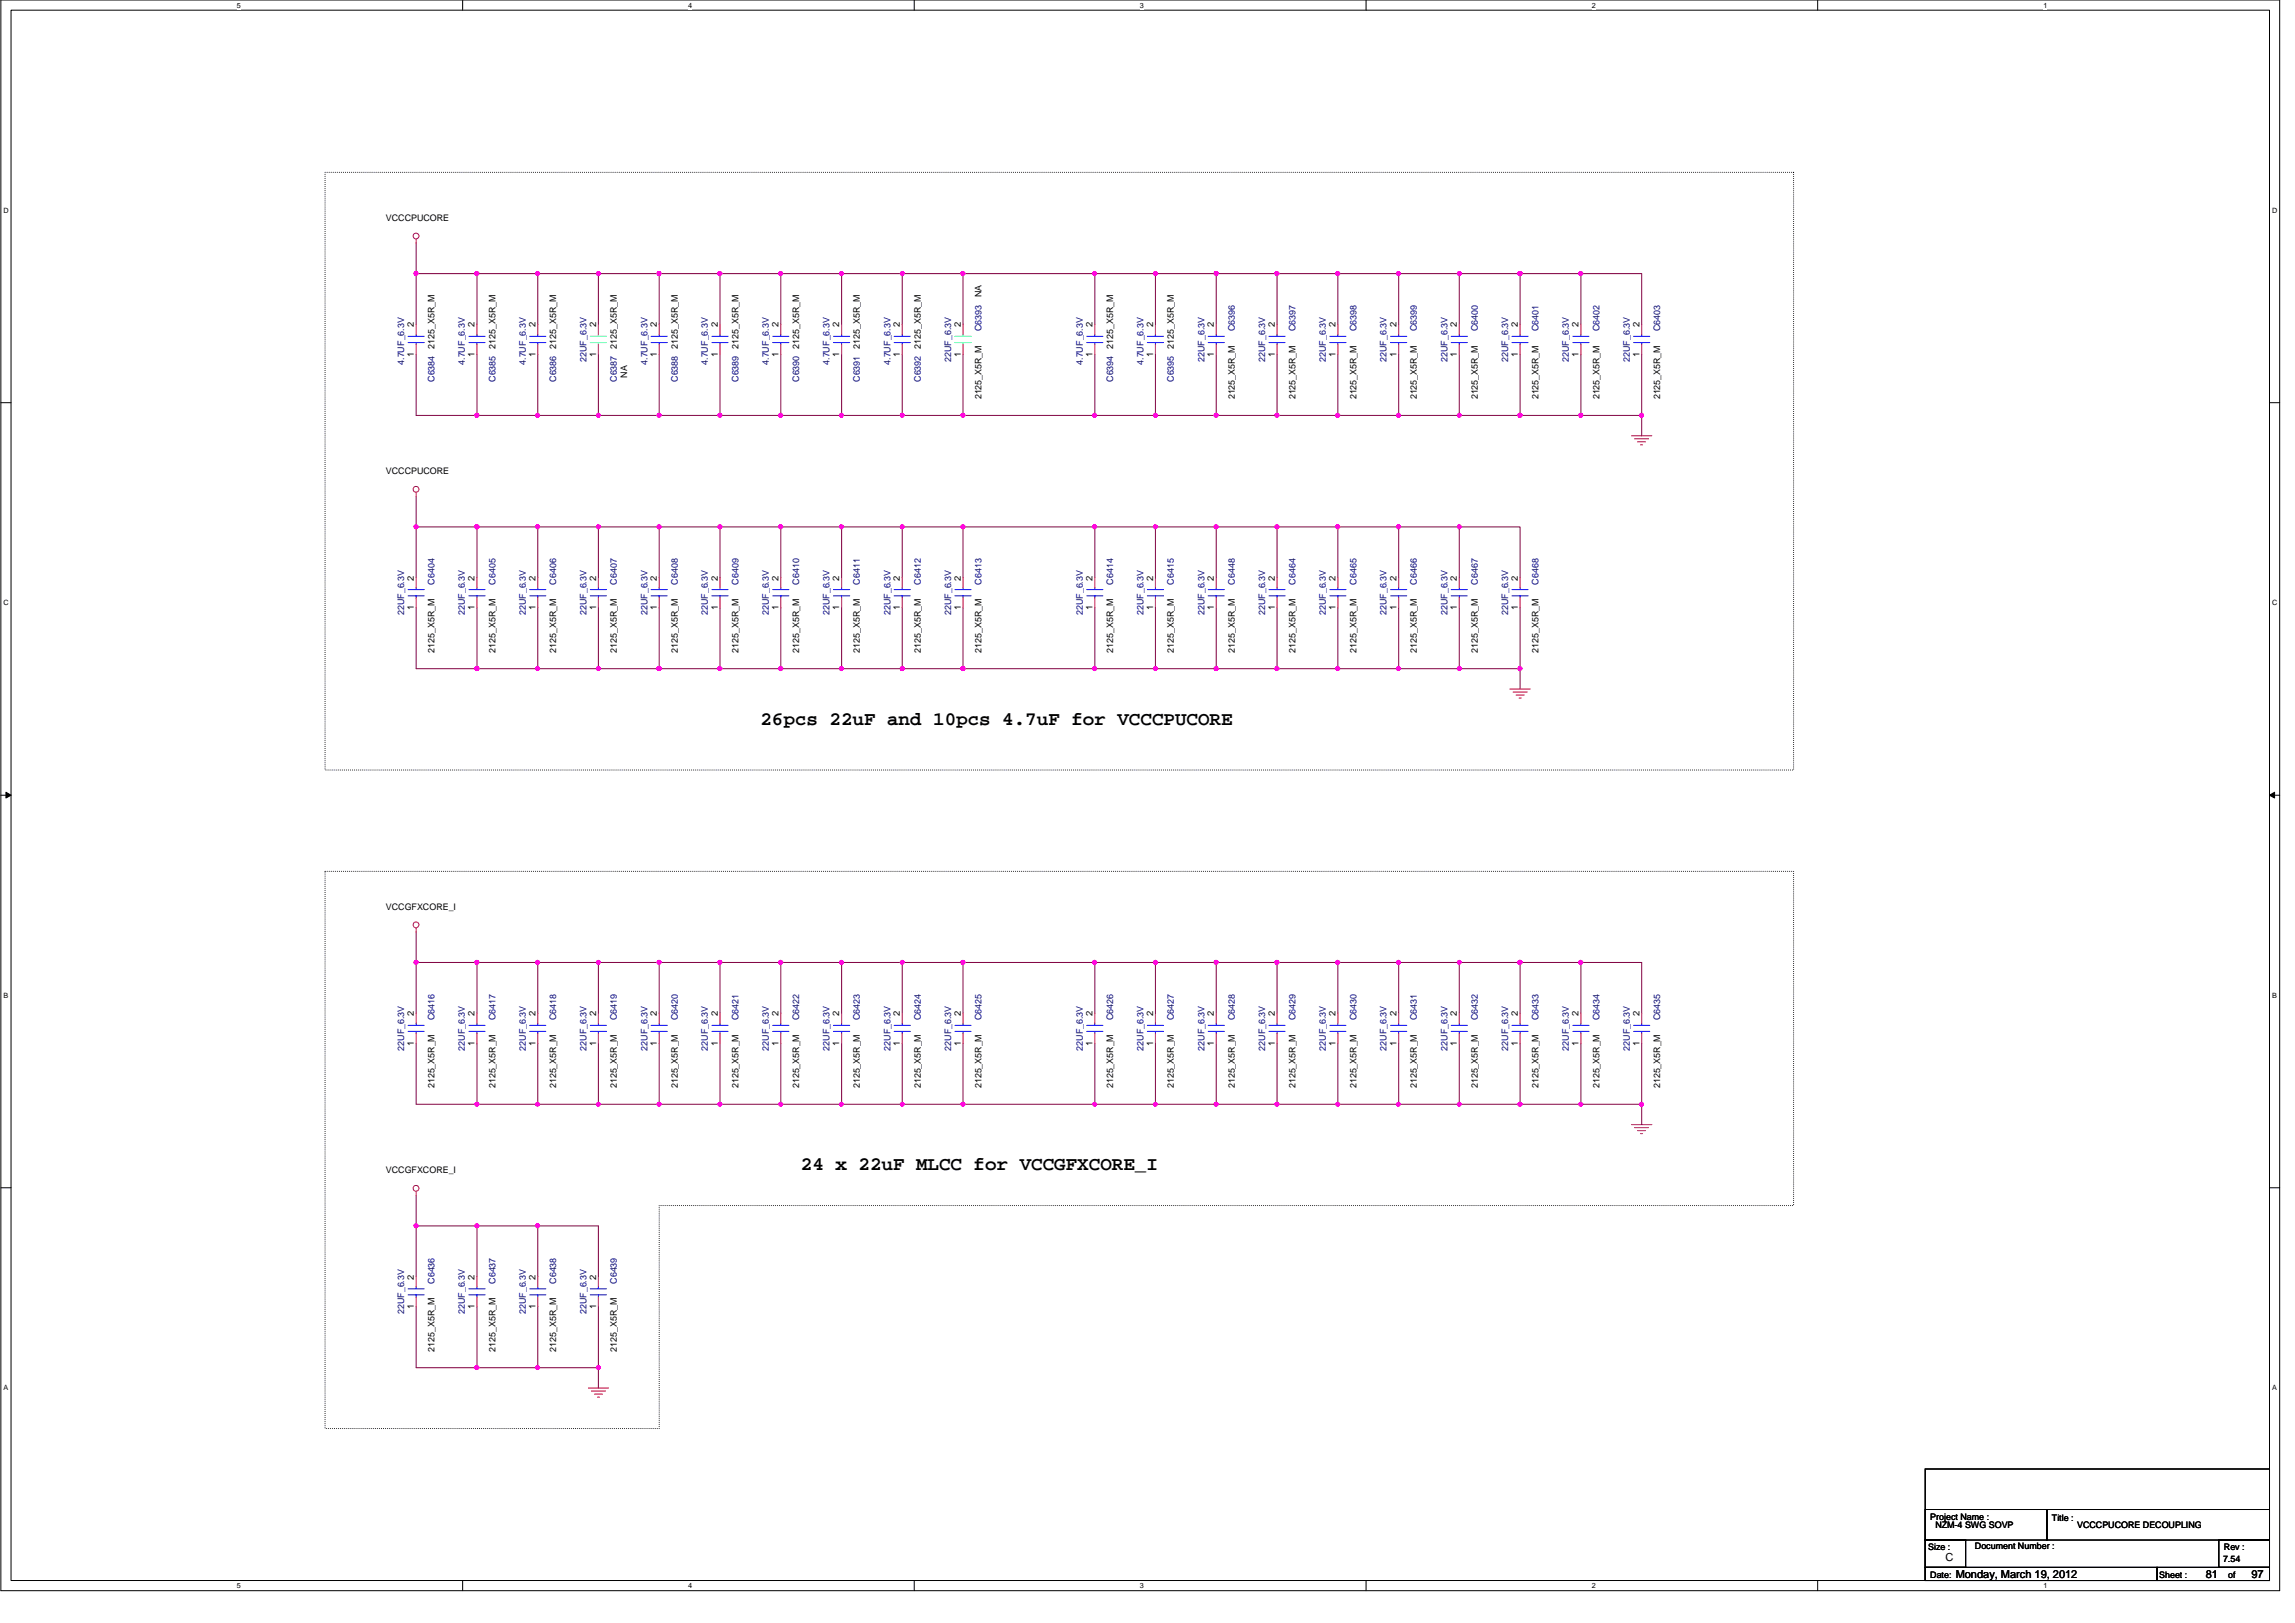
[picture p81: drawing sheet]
<svg xmlns="http://www.w3.org/2000/svg" width="420mm" height="297mm" viewBox="0 0 420 297" stroke-linecap="round" stroke-linejoin="round" font-family="sans-serif">
<defs><g id="words">
<g font-size="3.5">
<text x="139.2" y="132.6">26pcs 22uF and 10pcs 4.7uF for VCCCPUCORE</text>
<text x="146.6" y="214.2">24 x 22uF MLCC for VCCGFXCORE_I</text>
</g>
<g font-size="2">
<text x="356.2" y="285.6">C</text>
<text x="358" y="288.8">Monday, March 19, 2012</text>
<text x="403.8" y="288.8">81</text>
<text x="412.2" y="288.8">97</text>
</g>
<g font-size="1.7">
<text x="70.6" y="40.4">VCCCPUCORE</text>
<text x="75.8" y="59.9" transform="rotate(-90 75.8 59.9)">2</text>
<text x="86.9" y="59.9" transform="rotate(-90 86.9 59.9)">2</text>
<text x="98" y="59.9" transform="rotate(-90 98 59.9)">2</text>
<text x="109.1" y="59.9" transform="rotate(-90 109.1 59.9)">2</text>
<text x="120.3" y="59.9" transform="rotate(-90 120.3 59.9)">2</text>
<text x="131.4" y="59.9" transform="rotate(-90 131.4 59.9)">2</text>
<text x="142.5" y="59.9" transform="rotate(-90 142.5 59.9)">2</text>
<text x="153.7" y="59.9" transform="rotate(-90 153.7 59.9)">2</text>
<text x="164.7" y="59.9" transform="rotate(-90 164.7 59.9)">2</text>
<text x="175.9" y="59.9" transform="rotate(-90 175.9 59.9)">2</text>
<text x="179.7" y="54.4" transform="rotate(-90 179.7 54.4)">NA</text>
<text x="200" y="59.9" transform="rotate(-90 200 59.9)">2</text>
<text x="211.1" y="59.9" transform="rotate(-90 211.1 59.9)">2</text>
<text x="222.2" y="59.9" transform="rotate(-90 222.2 59.9)">2</text>
<text x="233.4" y="59.9" transform="rotate(-90 233.4 59.9)">2</text>
<text x="244.5" y="59.9" transform="rotate(-90 244.5 59.9)">2</text>
<text x="255.6" y="59.9" transform="rotate(-90 255.6 59.9)">2</text>
<text x="266.7" y="59.9" transform="rotate(-90 266.7 59.9)">2</text>
<text x="277.9" y="59.9" transform="rotate(-90 277.9 59.9)">2</text>
<text x="289" y="59.9" transform="rotate(-90 289 59.9)">2</text>
<text x="300.1" y="59.9" transform="rotate(-90 300.1 59.9)">2</text>
<text x="75.8" y="65.3" transform="rotate(-90 75.8 65.3)">1</text>
<text x="79.6" y="63.8" transform="rotate(-90 79.6 63.8)">2125_X5R_M</text>
<text x="86.9" y="65.3" transform="rotate(-90 86.9 65.3)">1</text>
<text x="90.7" y="63.8" transform="rotate(-90 90.7 63.8)">2125_X5R_M</text>
<text x="98" y="65.3" transform="rotate(-90 98 65.3)">1</text>
<text x="101.8" y="63.8" transform="rotate(-90 101.8 63.8)">2125_X5R_M</text>
<text x="109.1" y="65.3" transform="rotate(-90 109.1 65.3)">1</text>
<text x="112.9" y="63.8" transform="rotate(-90 112.9 63.8)">2125_X5R_M</text>
<text x="120.3" y="65.3" transform="rotate(-90 120.3 65.3)">1</text>
<text x="124.1" y="63.8" transform="rotate(-90 124.1 63.8)">2125_X5R_M</text>
<text x="131.4" y="65.3" transform="rotate(-90 131.4 65.3)">1</text>
<text x="135.2" y="63.8" transform="rotate(-90 135.2 63.8)">2125_X5R_M</text>
<text x="142.5" y="65.3" transform="rotate(-90 142.5 65.3)">1</text>
<text x="146.3" y="63.8" transform="rotate(-90 146.3 63.8)">2125_X5R_M</text>
<text x="153.7" y="65.3" transform="rotate(-90 153.7 65.3)">1</text>
<text x="157.4" y="63.8" transform="rotate(-90 157.4 63.8)">2125_X5R_M</text>
<text x="164.7" y="65.3" transform="rotate(-90 164.7 65.3)">1</text>
<text x="168.6" y="63.8" transform="rotate(-90 168.6 63.8)">2125_X5R_M</text>
<text x="175.9" y="65.3" transform="rotate(-90 175.9 65.3)">1</text>
<text x="200" y="65.3" transform="rotate(-90 200 65.3)">1</text>
<text x="203.8" y="63.8" transform="rotate(-90 203.8 63.8)">2125_X5R_M</text>
<text x="211.1" y="65.3" transform="rotate(-90 211.1 65.3)">1</text>
<text x="214.9" y="63.8" transform="rotate(-90 214.9 63.8)">2125_X5R_M</text>
<text x="222.2" y="65.3" transform="rotate(-90 222.2 65.3)">1</text>
<text x="233.4" y="65.3" transform="rotate(-90 233.4 65.3)">1</text>
<text x="244.5" y="65.3" transform="rotate(-90 244.5 65.3)">1</text>
<text x="255.6" y="65.3" transform="rotate(-90 255.6 65.3)">1</text>
<text x="266.7" y="65.3" transform="rotate(-90 266.7 65.3)">1</text>
<text x="277.9" y="65.3" transform="rotate(-90 277.9 65.3)">1</text>
<text x="289" y="65.3" transform="rotate(-90 289 65.3)">1</text>
<text x="300.1" y="65.3" transform="rotate(-90 300.1 65.3)">1</text>
<text x="114.8" y="69.2" transform="rotate(-90 114.8 69.2)">NA</text>
<text x="179.7" y="73.1" transform="rotate(-90 179.7 73.1)">2125_X5R_M</text>
<text x="226" y="73.1" transform="rotate(-90 226 73.1)">2125_X5R_M</text>
<text x="237.2" y="73.1" transform="rotate(-90 237.2 73.1)">2125_X5R_M</text>
<text x="248.3" y="73.1" transform="rotate(-90 248.3 73.1)">2125_X5R_M</text>
<text x="259.4" y="73.1" transform="rotate(-90 259.4 73.1)">2125_X5R_M</text>
<text x="270.5" y="73.1" transform="rotate(-90 270.5 73.1)">2125_X5R_M</text>
<text x="281.7" y="73.1" transform="rotate(-90 281.7 73.1)">2125_X5R_M</text>
<text x="292.8" y="73.1" transform="rotate(-90 292.8 73.1)">2125_X5R_M</text>
<text x="303.9" y="73.1" transform="rotate(-90 303.9 73.1)">2125_X5R_M</text>
<text x="70.6" y="86.8">VCCCPUCORE</text>
<text x="75.8" y="106.3" transform="rotate(-90 75.8 106.3)">2</text>
<text x="86.9" y="106.3" transform="rotate(-90 86.9 106.3)">2</text>
<text x="98" y="106.3" transform="rotate(-90 98 106.3)">2</text>
<text x="109.1" y="106.3" transform="rotate(-90 109.1 106.3)">2</text>
<text x="120.3" y="106.3" transform="rotate(-90 120.3 106.3)">2</text>
<text x="131.4" y="106.3" transform="rotate(-90 131.4 106.3)">2</text>
<text x="142.5" y="106.3" transform="rotate(-90 142.5 106.3)">2</text>
<text x="153.7" y="106.3" transform="rotate(-90 153.7 106.3)">2</text>
<text x="164.7" y="106.3" transform="rotate(-90 164.7 106.3)">2</text>
<text x="175.9" y="106.3" transform="rotate(-90 175.9 106.3)">2</text>
<text x="200" y="106.3" transform="rotate(-90 200 106.3)">2</text>
<text x="211.1" y="106.3" transform="rotate(-90 211.1 106.3)">2</text>
<text x="222.2" y="106.3" transform="rotate(-90 222.2 106.3)">2</text>
<text x="233.4" y="106.3" transform="rotate(-90 233.4 106.3)">2</text>
<text x="244.5" y="106.3" transform="rotate(-90 244.5 106.3)">2</text>
<text x="255.6" y="106.3" transform="rotate(-90 255.6 106.3)">2</text>
<text x="266.7" y="106.3" transform="rotate(-90 266.7 106.3)">2</text>
<text x="277.9" y="106.3" transform="rotate(-90 277.9 106.3)">2</text>
<text x="75.8" y="111.7" transform="rotate(-90 75.8 111.7)">1</text>
<text x="86.9" y="111.7" transform="rotate(-90 86.9 111.7)">1</text>
<text x="98" y="111.7" transform="rotate(-90 98 111.7)">1</text>
<text x="109.1" y="111.7" transform="rotate(-90 109.1 111.7)">1</text>
<text x="120.3" y="111.7" transform="rotate(-90 120.3 111.7)">1</text>
<text x="131.4" y="111.7" transform="rotate(-90 131.4 111.7)">1</text>
<text x="142.5" y="111.7" transform="rotate(-90 142.5 111.7)">1</text>
<text x="153.7" y="111.7" transform="rotate(-90 153.7 111.7)">1</text>
<text x="164.7" y="111.7" transform="rotate(-90 164.7 111.7)">1</text>
<text x="175.9" y="111.7" transform="rotate(-90 175.9 111.7)">1</text>
<text x="200" y="111.7" transform="rotate(-90 200 111.7)">1</text>
<text x="211.1" y="111.7" transform="rotate(-90 211.1 111.7)">1</text>
<text x="222.2" y="111.7" transform="rotate(-90 222.2 111.7)">1</text>
<text x="233.4" y="111.7" transform="rotate(-90 233.4 111.7)">1</text>
<text x="244.5" y="111.7" transform="rotate(-90 244.5 111.7)">1</text>
<text x="255.6" y="111.7" transform="rotate(-90 255.6 111.7)">1</text>
<text x="266.7" y="111.7" transform="rotate(-90 266.7 111.7)">1</text>
<text x="277.9" y="111.7" transform="rotate(-90 277.9 111.7)">1</text>
<text x="79.6" y="119.4" transform="rotate(-90 79.6 119.4)">2125_X5R_M</text>
<text x="90.7" y="119.4" transform="rotate(-90 90.7 119.4)">2125_X5R_M</text>
<text x="101.8" y="119.4" transform="rotate(-90 101.8 119.4)">2125_X5R_M</text>
<text x="112.9" y="119.4" transform="rotate(-90 112.9 119.4)">2125_X5R_M</text>
<text x="124.1" y="119.4" transform="rotate(-90 124.1 119.4)">2125_X5R_M</text>
<text x="135.2" y="119.4" transform="rotate(-90 135.2 119.4)">2125_X5R_M</text>
<text x="146.3" y="119.4" transform="rotate(-90 146.3 119.4)">2125_X5R_M</text>
<text x="157.4" y="119.4" transform="rotate(-90 157.4 119.4)">2125_X5R_M</text>
<text x="168.6" y="119.4" transform="rotate(-90 168.6 119.4)">2125_X5R_M</text>
<text x="179.7" y="119.4" transform="rotate(-90 179.7 119.4)">2125_X5R_M</text>
<text x="203.8" y="119.4" transform="rotate(-90 203.8 119.4)">2125_X5R_M</text>
<text x="214.9" y="119.4" transform="rotate(-90 214.9 119.4)">2125_X5R_M</text>
<text x="226" y="119.4" transform="rotate(-90 226 119.4)">2125_X5R_M</text>
<text x="237.2" y="119.4" transform="rotate(-90 237.2 119.4)">2125_X5R_M</text>
<text x="248.3" y="119.4" transform="rotate(-90 248.3 119.4)">2125_X5R_M</text>
<text x="259.4" y="119.4" transform="rotate(-90 259.4 119.4)">2125_X5R_M</text>
<text x="270.5" y="119.4" transform="rotate(-90 270.5 119.4)">2125_X5R_M</text>
<text x="281.7" y="119.4" transform="rotate(-90 281.7 119.4)">2125_X5R_M</text>
<text x="70.6" y="166.5">VCCGFXCORE_I</text>
<text x="75.8" y="186" transform="rotate(-90 75.8 186)">2</text>
<text x="86.9" y="186" transform="rotate(-90 86.9 186)">2</text>
<text x="98" y="186" transform="rotate(-90 98 186)">2</text>
<text x="109.1" y="186" transform="rotate(-90 109.1 186)">2</text>
<text x="120.3" y="186" transform="rotate(-90 120.3 186)">2</text>
<text x="131.4" y="186" transform="rotate(-90 131.4 186)">2</text>
<text x="142.5" y="186" transform="rotate(-90 142.5 186)">2</text>
<text x="153.7" y="186" transform="rotate(-90 153.7 186)">2</text>
<text x="164.7" y="186" transform="rotate(-90 164.7 186)">2</text>
<text x="175.9" y="186" transform="rotate(-90 175.9 186)">2</text>
<text x="200" y="186" transform="rotate(-90 200 186)">2</text>
<text x="211.1" y="186" transform="rotate(-90 211.1 186)">2</text>
<text x="222.2" y="186" transform="rotate(-90 222.2 186)">2</text>
<text x="233.4" y="186" transform="rotate(-90 233.4 186)">2</text>
<text x="244.5" y="186" transform="rotate(-90 244.5 186)">2</text>
<text x="255.6" y="186" transform="rotate(-90 255.6 186)">2</text>
<text x="266.7" y="186" transform="rotate(-90 266.7 186)">2</text>
<text x="277.9" y="186" transform="rotate(-90 277.9 186)">2</text>
<text x="289" y="186" transform="rotate(-90 289 186)">2</text>
<text x="300.1" y="186" transform="rotate(-90 300.1 186)">2</text>
<text x="75.8" y="191.4" transform="rotate(-90 75.8 191.4)">1</text>
<text x="86.9" y="191.4" transform="rotate(-90 86.9 191.4)">1</text>
<text x="98" y="191.4" transform="rotate(-90 98 191.4)">1</text>
<text x="109.1" y="191.4" transform="rotate(-90 109.1 191.4)">1</text>
<text x="120.3" y="191.4" transform="rotate(-90 120.3 191.4)">1</text>
<text x="131.4" y="191.4" transform="rotate(-90 131.4 191.4)">1</text>
<text x="142.5" y="191.4" transform="rotate(-90 142.5 191.4)">1</text>
<text x="153.7" y="191.4" transform="rotate(-90 153.7 191.4)">1</text>
<text x="164.7" y="191.4" transform="rotate(-90 164.7 191.4)">1</text>
<text x="175.9" y="191.4" transform="rotate(-90 175.9 191.4)">1</text>
<text x="200" y="191.4" transform="rotate(-90 200 191.4)">1</text>
<text x="211.1" y="191.4" transform="rotate(-90 211.1 191.4)">1</text>
<text x="222.2" y="191.4" transform="rotate(-90 222.2 191.4)">1</text>
<text x="233.4" y="191.4" transform="rotate(-90 233.4 191.4)">1</text>
<text x="244.5" y="191.4" transform="rotate(-90 244.5 191.4)">1</text>
<text x="255.6" y="191.4" transform="rotate(-90 255.6 191.4)">1</text>
<text x="266.7" y="191.4" transform="rotate(-90 266.7 191.4)">1</text>
<text x="277.9" y="191.4" transform="rotate(-90 277.9 191.4)">1</text>
<text x="289" y="191.4" transform="rotate(-90 289 191.4)">1</text>
<text x="300.1" y="191.4" transform="rotate(-90 300.1 191.4)">1</text>
<text x="79.6" y="199.1" transform="rotate(-90 79.6 199.1)">2125_X5R_M</text>
<text x="90.7" y="199.1" transform="rotate(-90 90.7 199.1)">2125_X5R_M</text>
<text x="101.8" y="199.1" transform="rotate(-90 101.8 199.1)">2125_X5R_M</text>
<text x="112.9" y="199.1" transform="rotate(-90 112.9 199.1)">2125_X5R_M</text>
<text x="124.1" y="199.1" transform="rotate(-90 124.1 199.1)">2125_X5R_M</text>
<text x="135.2" y="199.1" transform="rotate(-90 135.2 199.1)">2125_X5R_M</text>
<text x="146.3" y="199.1" transform="rotate(-90 146.3 199.1)">2125_X5R_M</text>
<text x="157.4" y="199.1" transform="rotate(-90 157.4 199.1)">2125_X5R_M</text>
<text x="168.6" y="199.1" transform="rotate(-90 168.6 199.1)">2125_X5R_M</text>
<text x="179.7" y="199.1" transform="rotate(-90 179.7 199.1)">2125_X5R_M</text>
<text x="203.8" y="199.1" transform="rotate(-90 203.8 199.1)">2125_X5R_M</text>
<text x="214.9" y="199.1" transform="rotate(-90 214.9 199.1)">2125_X5R_M</text>
<text x="226" y="199.1" transform="rotate(-90 226 199.1)">2125_X5R_M</text>
<text x="237.2" y="199.1" transform="rotate(-90 237.2 199.1)">2125_X5R_M</text>
<text x="248.3" y="199.1" transform="rotate(-90 248.3 199.1)">2125_X5R_M</text>
<text x="259.4" y="199.1" transform="rotate(-90 259.4 199.1)">2125_X5R_M</text>
<text x="270.5" y="199.1" transform="rotate(-90 270.5 199.1)">2125_X5R_M</text>
<text x="281.7" y="199.1" transform="rotate(-90 281.7 199.1)">2125_X5R_M</text>
<text x="292.8" y="199.1" transform="rotate(-90 292.8 199.1)">2125_X5R_M</text>
<text x="303.9" y="199.1" transform="rotate(-90 303.9 199.1)">2125_X5R_M</text>
<text x="70.6" y="214.7">VCCGFXCORE_I</text>
<text x="75.8" y="239.6" transform="rotate(-90 75.8 239.6)">1</text>
<text x="75.8" y="234.2" transform="rotate(-90 75.8 234.2)">2</text>
<text x="86.9" y="239.6" transform="rotate(-90 86.9 239.6)">1</text>
<text x="86.9" y="234.2" transform="rotate(-90 86.9 234.2)">2</text>
<text x="98" y="239.6" transform="rotate(-90 98 239.6)">1</text>
<text x="98" y="234.2" transform="rotate(-90 98 234.2)">2</text>
<text x="109.1" y="239.6" transform="rotate(-90 109.1 239.6)">1</text>
<text x="109.1" y="234.2" transform="rotate(-90 109.1 234.2)">2</text>
<text x="79.6" y="247.4" transform="rotate(-90 79.6 247.4)">2125_X5R_M</text>
<text x="90.7" y="247.4" transform="rotate(-90 90.7 247.4)">2125_X5R_M</text>
<text x="101.8" y="247.4" transform="rotate(-90 101.8 247.4)">2125_X5R_M</text>
<text x="112.9" y="247.4" transform="rotate(-90 112.9 247.4)">2125_X5R_M</text>
<text x="353.4" y="278.1">Project Name :</text>
<text x="354.3" y="279.6">NZM-4 SWG SOVP</text>
<text x="375.7" y="278.3">Title :</text>
<text x="380.3" y="279.6">VCCCPUCORE DECOUPLING</text>
<text x="353" y="283.7">Size :</text>
<text x="361.6" y="283.5">Document Number :</text>
<text x="407" y="285.9">7.54</text>
<text x="407.1" y="283.7">Rev :</text>
<text x="353.4" y="288.7">Date:</text>
<text x="395.3" y="288.7">Sheet :</text>
<text x="407.9" y="288.7">of</text>
</g>
<g font-size="1.7" fill="#000080">
<text x="179.7" y="60.6" transform="rotate(-90 179.7 60.6)">C6393</text>
<text x="226" y="60.6" transform="rotate(-90 226 60.6)">C6396</text>
<text x="237.2" y="60.6" transform="rotate(-90 237.2 60.6)">C6397</text>
<text x="248.3" y="60.6" transform="rotate(-90 248.3 60.6)">C6398</text>
<text x="259.4" y="60.6" transform="rotate(-90 259.4 60.6)">C6399</text>
<text x="270.5" y="60.6" transform="rotate(-90 270.5 60.6)">C6400</text>
<text x="281.7" y="60.6" transform="rotate(-90 281.7 60.6)">C6401</text>
<text x="292.8" y="60.6" transform="rotate(-90 292.8 60.6)">C6402</text>
<text x="303.9" y="60.6" transform="rotate(-90 303.9 60.6)">C6403</text>
<text x="74" y="66.8" transform="rotate(-90 74 66.8)">4.7UF_6.3V</text>
<text x="79.6" y="69.9" transform="rotate(-90 79.6 69.9)">C6384</text>
<text x="85.1" y="66.8" transform="rotate(-90 85.1 66.8)">4.7UF_6.3V</text>
<text x="90.7" y="69.9" transform="rotate(-90 90.7 69.9)">C6385</text>
<text x="96.3" y="66.8" transform="rotate(-90 96.3 66.8)">4.7UF_6.3V</text>
<text x="101.8" y="69.9" transform="rotate(-90 101.8 69.9)">C6386</text>
<text x="107.4" y="66.2" transform="rotate(-90 107.4 66.2)">22UF_6.3V</text>
<text x="112.9" y="69.9" transform="rotate(-90 112.9 69.9)">C6387</text>
<text x="118.5" y="66.8" transform="rotate(-90 118.5 66.8)">4.7UF_6.3V</text>
<text x="124.1" y="69.9" transform="rotate(-90 124.1 69.9)">C6388</text>
<text x="129.6" y="66.8" transform="rotate(-90 129.6 66.8)">4.7UF_6.3V</text>
<text x="135.2" y="69.9" transform="rotate(-90 135.2 69.9)">C6389</text>
<text x="140.7" y="66.8" transform="rotate(-90 140.7 66.8)">4.7UF_6.3V</text>
<text x="146.3" y="69.9" transform="rotate(-90 146.3 69.9)">C6390</text>
<text x="151.9" y="66.8" transform="rotate(-90 151.9 66.8)">4.7UF_6.3V</text>
<text x="157.4" y="69.9" transform="rotate(-90 157.4 69.9)">C6391</text>
<text x="163" y="66.8" transform="rotate(-90 163 66.8)">4.7UF_6.3V</text>
<text x="168.6" y="69.9" transform="rotate(-90 168.6 69.9)">C6392</text>
<text x="174.1" y="66.2" transform="rotate(-90 174.1 66.2)">22UF_6.3V</text>
<text x="198.2" y="66.8" transform="rotate(-90 198.2 66.8)">4.7UF_6.3V</text>
<text x="203.8" y="69.9" transform="rotate(-90 203.8 69.9)">C6394</text>
<text x="209.4" y="66.8" transform="rotate(-90 209.4 66.8)">4.7UF_6.3V</text>
<text x="214.9" y="69.9" transform="rotate(-90 214.9 69.9)">C6395</text>
<text x="220.5" y="66.2" transform="rotate(-90 220.5 66.2)">22UF_6.3V</text>
<text x="231.6" y="66.2" transform="rotate(-90 231.6 66.2)">22UF_6.3V</text>
<text x="242.7" y="66.2" transform="rotate(-90 242.7 66.2)">22UF_6.3V</text>
<text x="253.9" y="66.2" transform="rotate(-90 253.9 66.2)">22UF_6.3V</text>
<text x="265" y="66.2" transform="rotate(-90 265 66.2)">22UF_6.3V</text>
<text x="276.1" y="66.2" transform="rotate(-90 276.1 66.2)">22UF_6.3V</text>
<text x="287.2" y="66.2" transform="rotate(-90 287.2 66.2)">22UF_6.3V</text>
<text x="298.4" y="66.2" transform="rotate(-90 298.4 66.2)">22UF_6.3V</text>
<text x="79.6" y="107" transform="rotate(-90 79.6 107)">C6404</text>
<text x="90.7" y="107" transform="rotate(-90 90.7 107)">C6405</text>
<text x="101.8" y="107" transform="rotate(-90 101.8 107)">C6406</text>
<text x="112.9" y="107" transform="rotate(-90 112.9 107)">C6407</text>
<text x="124.1" y="107" transform="rotate(-90 124.1 107)">C6408</text>
<text x="135.2" y="107" transform="rotate(-90 135.2 107)">C6409</text>
<text x="146.3" y="107" transform="rotate(-90 146.3 107)">C6410</text>
<text x="157.4" y="107" transform="rotate(-90 157.4 107)">C6411</text>
<text x="168.6" y="107" transform="rotate(-90 168.6 107)">C6412</text>
<text x="179.7" y="107" transform="rotate(-90 179.7 107)">C6413</text>
<text x="203.8" y="107" transform="rotate(-90 203.8 107)">C6414</text>
<text x="214.9" y="107" transform="rotate(-90 214.9 107)">C6415</text>
<text x="226" y="107" transform="rotate(-90 226 107)">C6448</text>
<text x="237.2" y="107" transform="rotate(-90 237.2 107)">C6464</text>
<text x="248.3" y="107" transform="rotate(-90 248.3 107)">C6465</text>
<text x="259.4" y="107" transform="rotate(-90 259.4 107)">C6466</text>
<text x="270.5" y="107" transform="rotate(-90 270.5 107)">C6467</text>
<text x="281.7" y="107" transform="rotate(-90 281.7 107)">C6468</text>
<text x="74" y="112.6" transform="rotate(-90 74 112.6)">22UF_6.3V</text>
<text x="85.1" y="112.6" transform="rotate(-90 85.1 112.6)">22UF_6.3V</text>
<text x="96.3" y="112.6" transform="rotate(-90 96.3 112.6)">22UF_6.3V</text>
<text x="107.4" y="112.6" transform="rotate(-90 107.4 112.6)">22UF_6.3V</text>
<text x="118.5" y="112.6" transform="rotate(-90 118.5 112.6)">22UF_6.3V</text>
<text x="129.6" y="112.6" transform="rotate(-90 129.6 112.6)">22UF_6.3V</text>
<text x="140.7" y="112.6" transform="rotate(-90 140.7 112.6)">22UF_6.3V</text>
<text x="151.9" y="112.6" transform="rotate(-90 151.9 112.6)">22UF_6.3V</text>
<text x="163" y="112.6" transform="rotate(-90 163 112.6)">22UF_6.3V</text>
<text x="174.1" y="112.6" transform="rotate(-90 174.1 112.6)">22UF_6.3V</text>
<text x="198.2" y="112.6" transform="rotate(-90 198.2 112.6)">22UF_6.3V</text>
<text x="209.4" y="112.6" transform="rotate(-90 209.4 112.6)">22UF_6.3V</text>
<text x="220.5" y="112.6" transform="rotate(-90 220.5 112.6)">22UF_6.3V</text>
<text x="231.6" y="112.6" transform="rotate(-90 231.6 112.6)">22UF_6.3V</text>
<text x="242.7" y="112.6" transform="rotate(-90 242.7 112.6)">22UF_6.3V</text>
<text x="253.9" y="112.6" transform="rotate(-90 253.9 112.6)">22UF_6.3V</text>
<text x="265" y="112.6" transform="rotate(-90 265 112.6)">22UF_6.3V</text>
<text x="276.1" y="112.6" transform="rotate(-90 276.1 112.6)">22UF_6.3V</text>
<text x="79.6" y="186.7" transform="rotate(-90 79.6 186.7)">C6416</text>
<text x="90.7" y="186.7" transform="rotate(-90 90.7 186.7)">C6417</text>
<text x="101.8" y="186.7" transform="rotate(-90 101.8 186.7)">C6418</text>
<text x="112.9" y="186.7" transform="rotate(-90 112.9 186.7)">C6419</text>
<text x="124.1" y="186.7" transform="rotate(-90 124.1 186.7)">C6420</text>
<text x="135.2" y="186.7" transform="rotate(-90 135.2 186.7)">C6421</text>
<text x="146.3" y="186.7" transform="rotate(-90 146.3 186.7)">C6422</text>
<text x="157.4" y="186.7" transform="rotate(-90 157.4 186.7)">C6423</text>
<text x="168.6" y="186.7" transform="rotate(-90 168.6 186.7)">C6424</text>
<text x="179.7" y="186.7" transform="rotate(-90 179.7 186.7)">C6425</text>
<text x="203.8" y="186.7" transform="rotate(-90 203.8 186.7)">C6426</text>
<text x="214.9" y="186.7" transform="rotate(-90 214.9 186.7)">C6427</text>
<text x="226" y="186.7" transform="rotate(-90 226 186.7)">C6428</text>
<text x="237.2" y="186.7" transform="rotate(-90 237.2 186.7)">C6429</text>
<text x="248.3" y="186.7" transform="rotate(-90 248.3 186.7)">C6430</text>
<text x="259.4" y="186.7" transform="rotate(-90 259.4 186.7)">C6431</text>
<text x="270.5" y="186.7" transform="rotate(-90 270.5 186.7)">C6432</text>
<text x="281.7" y="186.7" transform="rotate(-90 281.7 186.7)">C6433</text>
<text x="292.8" y="186.7" transform="rotate(-90 292.8 186.7)">C6434</text>
<text x="303.9" y="186.7" transform="rotate(-90 303.9 186.7)">C6435</text>
<text x="74" y="192.3" transform="rotate(-90 74 192.3)">22UF_6.3V</text>
<text x="85.1" y="192.3" transform="rotate(-90 85.1 192.3)">22UF_6.3V</text>
<text x="96.3" y="192.3" transform="rotate(-90 96.3 192.3)">22UF_6.3V</text>
<text x="107.4" y="192.3" transform="rotate(-90 107.4 192.3)">22UF_6.3V</text>
<text x="118.5" y="192.3" transform="rotate(-90 118.5 192.3)">22UF_6.3V</text>
<text x="129.6" y="192.3" transform="rotate(-90 129.6 192.3)">22UF_6.3V</text>
<text x="140.7" y="192.3" transform="rotate(-90 140.7 192.3)">22UF_6.3V</text>
<text x="151.9" y="192.3" transform="rotate(-90 151.9 192.3)">22UF_6.3V</text>
<text x="163" y="192.3" transform="rotate(-90 163 192.3)">22UF_6.3V</text>
<text x="174.1" y="192.3" transform="rotate(-90 174.1 192.3)">22UF_6.3V</text>
<text x="198.2" y="192.3" transform="rotate(-90 198.2 192.3)">22UF_6.3V</text>
<text x="209.4" y="192.3" transform="rotate(-90 209.4 192.3)">22UF_6.3V</text>
<text x="220.5" y="192.3" transform="rotate(-90 220.5 192.3)">22UF_6.3V</text>
<text x="231.6" y="192.3" transform="rotate(-90 231.6 192.3)">22UF_6.3V</text>
<text x="242.7" y="192.3" transform="rotate(-90 242.7 192.3)">22UF_6.3V</text>
<text x="253.9" y="192.3" transform="rotate(-90 253.9 192.3)">22UF_6.3V</text>
<text x="265" y="192.3" transform="rotate(-90 265 192.3)">22UF_6.3V</text>
<text x="276.1" y="192.3" transform="rotate(-90 276.1 192.3)">22UF_6.3V</text>
<text x="287.2" y="192.3" transform="rotate(-90 287.2 192.3)">22UF_6.3V</text>
<text x="298.4" y="192.3" transform="rotate(-90 298.4 192.3)">22UF_6.3V</text>
<text x="79.6" y="234.9" transform="rotate(-90 79.6 234.9)">C6436</text>
<text x="90.7" y="234.9" transform="rotate(-90 90.7 234.9)">C6437</text>
<text x="101.8" y="234.9" transform="rotate(-90 101.8 234.9)">C6438</text>
<text x="112.9" y="234.9" transform="rotate(-90 112.9 234.9)">C6439</text>
<text x="74" y="240.5" transform="rotate(-90 74 240.5)">22UF_6.3V</text>
<text x="85.1" y="240.5" transform="rotate(-90 85.1 240.5)">22UF_6.3V</text>
<text x="96.3" y="240.5" transform="rotate(-90 96.3 240.5)">22UF_6.3V</text>
<text x="107.4" y="240.5" transform="rotate(-90 107.4 240.5)">22UF_6.3V</text>
</g>
<g font-size="1.3">
<text x="43.3" y="1.4">5</text>
<text x="126" y="1.4">4</text>
<text x="208.7" y="1.4">3</text>
<text x="291.4" y="1.4">2</text>
<text x="374.1" y="1.4">1</text>
<text x=".6" y="38.9">D</text>
<text x="416" y="38.9">D</text>
<text x=".6" y="110.8">C</text>
<text x="416" y="110.8">C</text>
<text x=".6" y="182.6">B</text>
<text x="416" y="182.6">B</text>
<text x=".6" y="254.5">A</text>
<text x="416" y="254.5">A</text>
<text x="43.3" y="290.7">5</text>
<text x="126" y="290.7">4</text>
<text x="208.7" y="290.7">3</text>
<text x="291.4" y="290.7">2</text>
<text x="374.1" y="290.7">1</text>
</g>
</g></defs>
<path d="M.2 0h417.2v291.1h-417.2zM2 1.9h413.5v287.4h-413.5z" fill="none" stroke="#000" stroke-width=".18"/>
<g fill="#fff">
<path d="M43.3 .2h.8v1.5h-.8z"/>
<path d="M43.3 289.5h.8v1.5h-.8z"/>
</g>
<path d="M84.7 0v1.9M84.7 289.3v1.8" fill="none" stroke="#000" stroke-width=".18"/>
<g fill="#fff">
<path d="M126 .2h.7v1.5h-.7z"/>
<path d="M126 289.5h.7v1.5h-.7z"/>
</g>
<path d="M167.4 0v1.9M167.4 289.3v1.8" fill="none" stroke="#000" stroke-width=".18"/>
<g fill="#fff">
<path d="M208.7 .2h.7v1.5h-.7z"/>
<path d="M208.7 289.5h.7v1.5h-.7z"/>
</g>
<path d="M250.1 0v1.9M250.1 289.3v1.8" fill="none" stroke="#000" stroke-width=".18"/>
<g fill="#fff">
<path d="M291.4 .2h.7v1.5h-.7z"/>
<path d="M291.4 289.5h.7v1.5h-.7z"/>
</g>
<path d="M332.8 0v1.9M332.8 289.3v1.8" fill="none" stroke="#000" stroke-width=".18"/>
<g fill="#fff">
<path d="M374.1 .2h.7v1.5h-.7z"/>
<path d="M374.1 289.5h.7v1.5h-.7z"/>
<path d="M.6 37.8h1v1.4h-1z"/>
<path d="M416 37.8h.9v1.4h-.9z"/>
<path d="M.6 109.6h1v1.5h-1z"/>
<path d="M416 109.6h.9v1.5h-.9z"/>
</g>
<path d="M.2 73.7h1.8M415.5 73.7h1.9" fill="none" stroke="#000" stroke-width=".18"/>
<g fill="#fff">
<path d="M.6 181.4h.9v1.5h-.9z"/>
<path d="M416 181.4h.8v1.5h-.8z"/>
</g>
<path d="M.2 145.5h1.8M415.5 145.5h1.9" fill="none" stroke="#000" stroke-width=".18"/>
<path d="M1.1 145l.9 .5-.9 .5zM415.5 145.5l.9-.5v1z" fill="#000" stroke="#000" stroke-width=".18"/>
<g fill="#fff">
<path d="M.6 253.3h.8v1.5h-.8z"/>
<path d="M416 253.3h.8v1.5h-.8z"/>
</g>
<path d="M.2 217.4h1.8M415.5 217.4h1.9M352.5 276.3h22.2v5.6h-22.2zM352.5 268.9h63v20.4h-63zM374.7 276.3h40.8v5.6h-40.8zM352.5 281.9h7.4v5h-7.4zM352.5 286.9h42.4v2.4h-42.4zM394.9 286.9h20.6v2.4h-20.6zM406.2 281.9h9.3v5h-9.3z" fill="none" stroke="#000" stroke-width=".18"/>
<path d="M59.5 31.5h268.9v109.4h-268.9zM59.5 159.5h268.9v61.1h-207.7v40.9h-61.2z" fill="none" stroke="#000" stroke-width=".18" stroke-dasharray="0 .3"/>
<g fill="none" stroke="#800040" stroke-width=".18">
<path d="M76.2 50.1h11.1M76.2 50.1v9.3M76.2 44.5v5.6M87.3 50.1v9.3M87.3 50.1h11.2M98.5 50.1v9.3M98.5 50.1h11M109.5 50.1h11.2M109.5 50.1v9.3M120.7 50.1h11.1M120.7 50.1v9.3M131.8 50.1h11.1"/>
<path d="M131.8 50.1v9.3M142.9 50.1h11.2M142.9 50.1v9.3M154.1 50.1v9.3M154.1 50.1h11.1M165.2 50.1h11.1M165.2 50.1v9.3M176.3 50.1v9.3M176.3 50.1h24.1M200.4 50.1h11.1M200.4 50.1v9.3M211.5 50.1v9.3"/>
<path d="M211.5 50.1h11.2M222.7 50.1h11.1M222.7 50.1v9.3M233.8 50.1h11.1M233.8 50.1v9.3M244.9 50.1h11.2M244.9 50.1v9.3M256.1 50.1v9.3M256.1 50.1h11.1M267.2 50.1h11.1M267.2 50.1v9.3M278.3 50.1h11.1"/>
<path d="M278.3 50.1v9.3M289.4 50.1h11.2v9.3M289.4 50.1v9.3M76.2 64.9v11.1h11.1M87.3 64.9v11.1M87.3 76h11.2M98.5 64.9v11.1M98.5 76h11M109.5 76h11.2M109.5 64.9v11.1M120.7 76h11.1M120.7 64.9v11.1"/>
<path d="M131.8 76h11.1M131.8 64.9v11.1M142.9 76h11.2M142.9 64.9v11.1M154.1 64.9v11.1M154.1 76h11.1M165.2 76h11.1M165.2 64.9v11.1M176.3 64.9v11.1M176.3 76h24.1M200.4 76h11.1M200.4 64.9v11.1"/>
<path d="M211.5 64.9v11.1M211.5 76h11.2M222.7 76h11.1M222.7 64.9v11.1M233.8 76h11.1M233.8 64.9v11.1M244.9 76h11.2M244.9 64.9v11.1M256.1 64.9v11.1M256.1 76h11.1M267.2 76h11.1M267.2 64.9v11.1"/>
<path d="M278.3 76h11.1M278.3 64.9v11.1M289.4 76h11.2M289.4 64.9v11.1M300.6 64.9v11.1M300.6 76v3.8M76.2 96.4h11.1M76.2 96.4v9.3M76.2 90.8v5.6M87.3 96.4v9.3M87.3 96.4h11.2M98.5 96.4v9.3"/>
<path d="M98.5 96.4h11M109.5 96.4h11.2M109.5 96.4v9.3M120.7 96.4h11.1M120.7 96.4v9.3M131.8 96.4h11.1M131.8 96.4v9.3M142.9 96.4h11.2M142.9 96.4v9.3M154.1 96.4v9.3M154.1 96.4h11.1M165.2 96.4h11.1"/>
<path d="M165.2 96.4v9.3M176.3 96.4v9.3M176.3 96.4h24.1M200.4 96.4h11.1M200.4 96.4v9.3M211.5 96.4v9.3M211.5 96.4h11.2M222.7 96.4h11.1M222.7 96.4v9.3M233.8 96.4h11.1M233.8 96.4v9.3M244.9 96.4h11.2"/>
<path d="M244.9 96.4v9.3M256.1 96.4v9.3M256.1 96.4h11.1v9.3M267.2 96.4h11.1v9.3M76.2 111.3v11.1h11.1M87.3 111.3v11.1M98.5 111.3v11.1M109.5 111.3v11.1M120.7 111.3v11.1M131.8 111.3v11.1M142.9 111.3v11.1M154.1 111.3v11.1"/>
<path d="M165.2 111.3v11.1M176.3 111.3v11.1M200.4 111.3v11.1M211.5 111.3v11.1M222.7 111.3v11.1M233.8 111.3v11.1M244.9 111.3v11.1M256.1 111.3v11.1M267.2 111.3v11.1M278.3 111.3v11.1M87.3 122.4h11.2M98.5 122.4h11"/>
<path d="M109.5 122.4h11.2M120.7 122.4h11.1M131.8 122.4h11.1M142.9 122.4h11.2M154.1 122.4h11.1M165.2 122.4h11.1M176.3 122.4h24.1M200.4 122.4h11.1M211.5 122.4h11.2M222.7 122.4h11.1M233.8 122.4h11.1M244.9 122.4h11.2"/>
<path d="M256.1 122.4h11.1M267.2 122.4h11.1v3.7M76.2 176.1h11.1M76.2 176.1v9.3M76.2 170.6v5.5M87.3 176.1v9.3M87.3 176.1h11.2M98.5 176.1v9.3M98.5 176.1h11M109.5 176.1h11.2M109.5 176.1v9.3M120.7 176.1h11.1"/>
<path d="M120.7 176.1v9.3M131.8 176.1h11.1M131.8 176.1v9.3M142.9 176.1h11.2M142.9 176.1v9.3M154.1 176.1v9.3M154.1 176.1h11.1M165.2 176.1h11.1M165.2 176.1v9.3M176.3 176.1v9.3M176.3 176.1h24.1M200.4 176.1h11.1"/>
<path d="M200.4 176.1v9.3M211.5 176.1v9.3M211.5 176.1h11.2M222.7 176.1h11.1M222.7 176.1v9.3M233.8 176.1h11.1M233.8 176.1v9.3M244.9 176.1h11.2M244.9 176.1v9.3M256.1 176.1v9.3M256.1 176.1h11.1M267.2 176.1h11.1"/>
<path d="M267.2 176.1v9.3M278.3 176.1h11.1M278.3 176.1v9.3M289.4 176.1h11.2v9.3M289.4 176.1v9.3M76.2 191v11.1h11.1M87.3 191v11.1M98.5 191v11.1M109.5 191v11.1M120.7 191v11.1M131.8 191v11.1M142.9 191v11.1"/>
<path d="M154.1 191v11.1M165.2 191v11.1M176.3 191v11.1M200.4 191v11.1M211.5 191v11.1M222.7 191v11.1M233.8 191v11.1M244.9 191v11.1M256.1 191v11.1M267.2 191v11.1M278.3 191v11.1M289.4 191v11.1"/>
<path d="M300.6 191v11.1M76.2 218.8v5.6M87.3 202.1h11.2M98.5 202.1h11M109.5 202.1h11.2M120.7 202.1h11.1M131.8 202.1h11.1M142.9 202.1h11.2M154.1 202.1h11.1M165.2 202.1h11.1M176.3 202.1h24.1M200.4 202.1h11.1"/>
<path d="M211.5 202.1h11.2M222.7 202.1h11.1M233.8 202.1h11.1M244.9 202.1h11.2M256.1 202.1h11.1M267.2 202.1h11.1M278.3 202.1h11.1M289.4 202.1h11.2M300.6 202.1v3.7M76.2 224.4h11.1M76.2 239.2v11.1h11.1M76.2 224.4v9.2"/>
<path d="M87.3 224.4v9.2M87.3 239.2v11.1M87.3 224.4h11.2M98.5 224.4v9.2M98.5 239.2v11.1M98.5 224.4h11v9.2M109.5 239.2v11.1M87.3 250.3h11.2M98.5 250.3h11M109.5 250.3v3.7"/>
</g>
<g fill="#f0f" stroke="#f0f" stroke-width=".18">
<circle cx="278.3" cy="50.1" r=".37"/>
<circle cx="267.1" cy="50.1" r=".35"/>
<circle cx="278.3" cy="76" r=".37"/>
<circle cx="267.1" cy="76" r=".35"/>
<circle cx="76.2" cy="50.1" r=".37"/>
<circle cx="289.4" cy="76" r=".37"/>
<circle cx="300.5" cy="76" r=".37"/>
<circle cx="87.3" cy="122.4" r=".37"/>
<circle cx="120.7" cy="122.4" r=".37"/>
<circle cx="256" cy="76" r=".35"/>
<circle cx="256" cy="50.1" r=".35"/>
<circle cx="222.6" cy="50.1" r=".37"/>
<circle cx="176.3" cy="50.1" r=".37"/>
<circle cx="200.4" cy="76" r=".35"/>
<circle cx="244.9" cy="76" r=".37"/>
<circle cx="244.9" cy="50.1" r=".37"/>
<circle cx="233.8" cy="76" r=".37"/>
<circle cx="211.5" cy="76" r=".35"/>
<circle cx="211.5" cy="50.1" r=".35"/>
<circle cx="200.4" cy="50.1" r=".35"/>
<circle cx="233.8" cy="50.1" r=".37"/>
<circle cx="222.6" cy="76" r=".37"/>
<circle cx="176.3" cy="76" r=".37"/>
<circle cx="87.3" cy="50.1" r=".37"/>
<circle cx="98.4" cy="50.1" r=".35"/>
<circle cx="109.5" cy="50.1" r=".35"/>
<circle cx="120.7" cy="50.1" r=".37"/>
<circle cx="131.8" cy="50.1" r=".37"/>
<circle cx="142.9" cy="50.1" r=".37"/>
<circle cx="154" cy="50.1" r=".35"/>
<circle cx="165.2" cy="50.1" r=".35"/>
<circle cx="87.3" cy="76" r=".37"/>
<circle cx="98.4" cy="76" r=".35"/>
<circle cx="109.5" cy="76" r=".35"/>
<circle cx="120.7" cy="76" r=".37"/>
<circle cx="131.8" cy="76" r=".37"/>
<circle cx="142.9" cy="76" r=".37"/>
<circle cx="154" cy="76" r=".35"/>
<circle cx="165.2" cy="76" r=".35"/>
<circle cx="289.4" cy="50.1" r=".37"/>
<circle cx="87.3" cy="96.4" r=".37"/>
<circle cx="76.2" cy="96.4" r=".37"/>
<circle cx="98.4" cy="96.4" r=".35"/>
<circle cx="131.8" cy="96.4" r=".37"/>
<circle cx="120.7" cy="96.4" r=".37"/>
<circle cx="109.5" cy="96.4" r=".35"/>
<circle cx="109.5" cy="122.4" r=".35"/>
<circle cx="131.8" cy="122.4" r=".37"/>
<circle cx="142.9" cy="122.4" r=".37"/>
<circle cx="142.9" cy="96.4" r=".37"/>
<circle cx="154" cy="122.4" r=".35"/>
<circle cx="165.2" cy="122.4" r=".35"/>
<circle cx="176.3" cy="122.4" r=".37"/>
<circle cx="200.4" cy="122.4" r=".35"/>
<circle cx="222.6" cy="122.4" r=".37"/>
<circle cx="211.5" cy="96.4" r=".35"/>
<circle cx="200.4" cy="96.4" r=".35"/>
<circle cx="165.2" cy="96.4" r=".35"/>
<circle cx="154" cy="96.4" r=".35"/>
<circle cx="98.4" cy="122.4" r=".35"/>
<circle cx="176.3" cy="96.4" r=".37"/>
<circle cx="278.3" cy="176.1" r=".37"/>
<circle cx="267.1" cy="176.1" r=".35"/>
<circle cx="278.3" cy="202.1" r=".36"/>
<circle cx="267.2" cy="202.1" r=".34"/>
<circle cx="76.2" cy="176.1" r=".37"/>
<circle cx="289.4" cy="202.1" r=".36"/>
<circle cx="300.5" cy="202.1" r=".36"/>
<circle cx="233.8" cy="202.1" r=".36"/>
<circle cx="244.9" cy="176.1" r=".37"/>
<circle cx="244.9" cy="202.1" r=".36"/>
<circle cx="200.4" cy="202.1" r=".34"/>
<circle cx="176.3" cy="176.1" r=".37"/>
<circle cx="222.6" cy="176.1" r=".37"/>
<circle cx="256" cy="176.1" r=".35"/>
<circle cx="256" cy="202.1" r=".34"/>
<circle cx="176.3" cy="202.1" r=".36"/>
<circle cx="222.6" cy="202.1" r=".36"/>
<circle cx="233.8" cy="176.1" r=".37"/>
<circle cx="200.4" cy="176.1" r=".35"/>
<circle cx="211.5" cy="176.1" r=".35"/>
<circle cx="211.5" cy="202.1" r=".34"/>
<circle cx="87.3" cy="176.1" r=".37"/>
<circle cx="98.4" cy="176.1" r=".35"/>
<circle cx="109.5" cy="176.1" r=".35"/>
<circle cx="120.7" cy="176.1" r=".37"/>
<circle cx="131.8" cy="176.1" r=".37"/>
<circle cx="142.9" cy="176.1" r=".37"/>
<circle cx="154" cy="176.1" r=".35"/>
<circle cx="165.2" cy="176.1" r=".35"/>
<circle cx="87.3" cy="202.1" r=".36"/>
<circle cx="98.4" cy="202.1" r=".34"/>
<circle cx="109.5" cy="202.1" r=".34"/>
<circle cx="120.7" cy="202.1" r=".36"/>
<circle cx="131.8" cy="202.1" r=".36"/>
<circle cx="142.9" cy="202.1" r=".36"/>
<circle cx="154" cy="202.1" r=".34"/>
<circle cx="165.2" cy="202.1" r=".34"/>
<circle cx="289.4" cy="176.1" r=".37"/>
<circle cx="76.2" cy="224.3" r=".37"/>
<circle cx="98.4" cy="224.3" r=".35"/>
<circle cx="87.3" cy="224.3" r=".37"/>
<circle cx="109.5" cy="250.3" r=".35"/>
<circle cx="98.4" cy="250.3" r=".35"/>
<circle cx="87.3" cy="250.3" r=".37"/>
<circle cx="233.8" cy="122.4" r=".37"/>
<circle cx="244.9" cy="96.4" r=".37"/>
<circle cx="222.6" cy="96.4" r=".37"/>
<circle cx="211.5" cy="122.4" r=".35"/>
<circle cx="233.8" cy="96.4" r=".37"/>
<circle cx="244.9" cy="122.4" r=".37"/>
<circle cx="278.3" cy="122.4" r=".37"/>
<circle cx="267.1" cy="122.4" r=".35"/>
<circle cx="256" cy="122.4" r=".35"/>
<circle cx="267.1" cy="96.4" r=".35"/>
<circle cx="256" cy="96.4" r=".35"/>
</g>
<g fill="none" stroke="#f00" stroke-width=".18">
<path d="M76.2 43.8v.7M76.2 59.4v1.8M87.3 59.4v1.8M98.5 59.4v1.8M109.5 59.4v1.8M120.7 59.4v1.8M131.8 59.4v1.8M142.9 59.4v1.8M154.1 59.4v1.8M165.2 59.4v1.8M176.3 59.4v1.8M200.4 59.4v1.8"/>
<path d="M211.5 59.4v1.8M222.7 59.4v1.8M233.8 59.4v1.8M244.9 59.4v1.8M256.1 59.4v1.8M267.2 59.4v1.8M278.3 59.4v1.8M289.4 59.4v1.8M300.6 59.4v1.8M76.2 63v1.9M87.3 63v1.9M98.5 63v1.9"/>
<path d="M109.5 63v1.9M120.7 63v1.9M131.8 63v1.9M142.9 63v1.9M154.1 63v1.9M165.2 63v1.9M176.3 63v1.9M200.4 63v1.9M211.5 63v1.9M222.7 63v1.9M233.8 63v1.9M244.9 63v1.9"/>
<path d="M256.1 63v1.9M267.2 63v1.9M278.3 63v1.9M289.4 63v1.9M298.7 79.8h3.7M300.6 63v1.9M76.2 90.1v.7M299.2 80.3h2.6M299.8 80.9h1.5M300.3 81.4h.4M76.2 109.4v1.9M76.2 105.7v1.9"/>
<path d="M87.3 109.4v1.9M87.3 105.7v1.9M98.5 109.4v1.9M98.5 105.7v1.9M109.5 109.4v1.9M109.5 105.7v1.9M120.7 109.4v1.9M120.7 105.7v1.9M131.8 109.4v1.9M131.8 105.7v1.9M142.9 109.4v1.9M142.9 105.7v1.9"/>
<path d="M154.1 109.4v1.9M154.1 105.7v1.9M165.2 109.4v1.9M165.2 105.7v1.9M176.3 109.4v1.9M176.3 105.7v1.9M200.4 109.4v1.9M200.4 105.7v1.9M211.5 109.4v1.9M211.5 105.7v1.9M222.7 109.4v1.9M222.7 105.7v1.9"/>
<path d="M233.8 109.4v1.9M233.8 105.7v1.9M244.9 109.4v1.9M244.9 105.7v1.9M256.1 109.4v1.9M256.1 105.7v1.9M267.2 109.4v1.9M267.2 105.7v1.9M278.3 109.4v1.9M278.3 105.7v1.9M276.4 126.1h3.8M277 126.7h2.6"/>
<path d="M277.6 127.2h1.5M278.1 127.8h.4M76.2 169.8v.8M76.2 189.1v1.9M76.2 185.4v1.9M87.3 189.1v1.9M87.3 185.4v1.9M98.5 189.1v1.9M98.5 185.4v1.9M109.5 189.1v1.9M109.5 185.4v1.9M120.7 189.1v1.9"/>
<path d="M120.7 185.4v1.9M131.8 189.1v1.9M131.8 185.4v1.9M142.9 189.1v1.9M142.9 185.4v1.9M154.1 189.1v1.9M154.1 185.4v1.9M165.2 189.1v1.9M165.2 185.4v1.9M176.3 189.1v1.9M176.3 185.4v1.9M200.4 189.1v1.9"/>
<path d="M200.4 185.4v1.9M211.5 189.1v1.9M211.5 185.4v1.9M222.7 189.1v1.9M222.7 185.4v1.9M233.8 189.1v1.9M233.8 185.4v1.9M244.9 189.1v1.9M244.9 185.4v1.9M256.1 189.1v1.9M256.1 185.4v1.9M267.2 189.1v1.9"/>
<path d="M267.2 185.4v1.9M278.3 189.1v1.9M278.3 185.4v1.9M289.4 189.1v1.9M289.4 185.4v1.9M300.6 189.1v1.9M300.6 185.4v1.9M76.2 218.1v.7M298.7 205.8h3.7M299.2 206.4h2.6M299.8 206.9h1.5M300.3 207.5h.4"/>
<path d="M76.2 237.4v1.8M76.2 233.6v1.9M87.3 237.4v1.8M87.3 233.6v1.9M98.5 237.4v1.8M98.5 233.6v1.9M109.5 237.4v1.8M109.5 233.6v1.9M107.7 254h3.7M108.3 254.6h2.6M108.8 255.1h1.5M109.4 255.7h.4"/>
<circle cx="76.2" cy="43.2" r=".54"/>
<circle cx="76.2" cy="89.6" r=".54"/>
<circle cx="76.2" cy="169.3" r=".54"/>
<circle cx="76.2" cy="217.5" r=".54"/>
</g>
<g fill="none" stroke="#00f" stroke-width=".18">
<path d="M74.7 61.6h3M74.7 62.7h3M76.2 62.7v.3M76.2 61.2v.4M85.8 61.6h3M85.8 62.7h3M87.3 62.7v.3M87.3 61.2v.4M97 61.6h2.9M97 62.7h2.9M98.5 62.7v.3M98.5 61.2v.4"/>
<path d="M119.2 61.6h3M119.2 62.7h3M120.7 62.7v.3M120.7 61.2v.4M130.3 61.6h3M130.3 62.7h3M131.8 62.7v.3M131.8 61.2v.4M141.5 61.6h2.9M141.5 62.7h2.9M142.9 62.7v.3M142.9 61.2v.4"/>
<path d="M152.6 61.6h3M152.6 62.7h3M154.1 62.7v.3M154.1 61.2v.4M163.7 61.6h3M163.7 62.7h3M165.2 62.7v.3M165.2 61.2v.4M199 61.6h2.9M199 62.7h2.9M200.4 62.7v.3M200.4 61.2v.4"/>
<path d="M210 61.6h3M210 62.7h3M211.5 62.7v.3M211.5 61.2v.4M221.2 62.7h2.9M221.2 61.6h2.9M222.7 62.7v.3M222.7 61.2v.4M232.3 62.7h3M232.3 61.6h3M233.8 62.7v.3M233.8 61.2v.4"/>
<path d="M243.4 62.7h3M243.4 61.6h3M244.9 62.7v.3M244.9 61.2v.4M254.6 62.7h2.9M254.6 61.6h2.9M256.1 62.7v.3M256.1 61.2v.4M265.7 62.7h2.9M265.7 61.6h2.9M267.2 62.7v.3M267.2 61.2v.4"/>
<path d="M276.8 62.7h3M276.8 61.6h3M278.3 62.7v.3M278.3 61.2v.4M287.9 62.7h3M287.9 61.6h3M289.4 62.7v.3M289.4 61.2v.4M299.1 61.6h2.9M299.1 62.7h2.9M300.6 62.7v.3M300.6 61.2v.4"/>
<path d="M74.7 109.1h3M74.7 107.9h3M76.2 109.1v.3M76.2 107.6v.3M85.8 109.1h3M85.8 107.9h3M87.3 109.1v.3M87.3 107.6v.3M97 109.1h2.9M97 107.9h2.9M98.5 109.1v.3M98.5 107.6v.3"/>
<path d="M108.1 109.1h2.9M108.1 107.9h2.9M109.5 109.1v.3M109.5 107.6v.3M119.2 109.1h3M119.2 107.9h3M120.7 109.1v.3M120.7 107.6v.3M130.3 109.1h3M130.3 107.9h3M131.8 109.1v.3M131.8 107.6v.3"/>
<path d="M141.5 109.1h2.9M141.5 107.9h2.9M142.9 109.1v.3M142.9 107.6v.3M152.6 109.1h3M152.6 107.9h3M154.1 109.1v.3M154.1 107.6v.3M163.7 109.1h3M163.7 107.9h3M165.2 109.1v.3M165.2 107.6v.3"/>
<path d="M174.8 109.1h3M174.8 107.9h3M176.3 109.1v.3M176.3 107.6v.3M199 109.1h2.9M199 107.9h2.9M200.4 109.1v.3M200.4 107.6v.3M210 109.1h3M210 107.9h3M211.5 109.1v.3M211.5 107.6v.3"/>
<path d="M221.2 109.1h2.9M221.2 107.9h2.9M222.7 109.1v.3M222.7 107.6v.3M232.3 109.1h3M232.3 107.9h3M233.8 109.1v.3M233.8 107.6v.3M243.4 109.1h3M243.4 107.9h3M244.9 109.1v.3M244.9 107.6v.3"/>
<path d="M254.6 109.1h2.9M254.6 107.9h2.9M256.1 109.1v.3M256.1 107.6v.3M265.7 109.1h2.9M265.7 107.9h2.9M267.2 109.1v.3M267.2 107.6v.3M276.8 109.1h3M276.8 107.9h3M278.3 109.1v.3M278.3 107.6v.3"/>
<path d="M74.7 188.8h3M74.7 187.7h3M76.2 188.8v.3M76.2 187.3v.4M85.8 188.8h3M85.8 187.7h3M87.3 188.8v.3M87.3 187.3v.4M97 188.8h2.9M97 187.7h2.9M98.5 188.8v.3M98.5 187.3v.4"/>
<path d="M108.1 188.8h2.9M108.1 187.7h2.9M109.5 188.8v.3M109.5 187.3v.4M119.2 188.8h3M119.2 187.7h3M120.7 188.8v.3M120.7 187.3v.4M130.3 188.8h3M130.3 187.7h3M131.8 188.8v.3M131.8 187.3v.4"/>
<path d="M141.5 188.8h2.9M141.5 187.7h2.9M142.9 188.8v.3M142.9 187.3v.4M152.6 188.8h3M152.6 187.7h3M154.1 188.8v.3M154.1 187.3v.4M163.7 188.8h3M163.7 187.7h3M165.2 188.8v.3M165.2 187.3v.4"/>
<path d="M174.8 188.8h3M174.8 187.7h3M176.3 188.8v.3M176.3 187.3v.4M199 188.8h2.9M199 187.7h2.9M200.4 188.8v.3M200.4 187.3v.4M210 188.8h3M210 187.7h3M211.5 188.8v.3M211.5 187.3v.4"/>
<path d="M221.2 188.8h2.9M221.2 187.7h2.9M222.7 188.8v.3M222.7 187.3v.4M232.3 188.8h3M232.3 187.7h3M233.8 188.8v.3M233.8 187.3v.4M243.4 188.8h3M243.4 187.7h3M244.9 188.8v.3M244.9 187.3v.4"/>
<path d="M254.6 188.8h2.9M254.6 187.7h2.9M256.1 188.8v.3M256.1 187.3v.4M265.7 188.8h2.9M265.7 187.7h2.9M267.2 188.8v.3M267.2 187.3v.4M276.8 188.8h3M276.8 187.7h3M278.3 188.8v.3M278.3 187.3v.4"/>
<path d="M287.9 188.8h3M287.9 187.7h3M289.4 188.8v.3M289.4 187.3v.4M299.1 187.7h2.9M299.1 188.8h2.9M300.6 188.8v.3M300.6 187.3v.4M74.7 237h3M74.7 235.9h3M76.2 237v.4M76.2 235.5v.4"/>
<path d="M85.8 237h3M85.8 235.9h3M87.3 237v.4M87.3 235.5v.4M97 237h2.9M97 235.9h2.9M98.5 237v.4M98.5 235.5v.4M108.1 237h2.9M108.1 235.9h2.9M109.5 237v.4M109.5 235.5v.4"/>
</g>
<path d="M108.1 62.7h2.9M108.1 61.6h2.9M109.5 62.7v.3M109.5 61.2v.4M174.8 62.7h3M174.8 61.6h3M176.3 62.7v.3M176.3 61.2v.4" fill="none" stroke="#00ff80" stroke-width=".18"/>
<use href="#words"/>
</svg>
